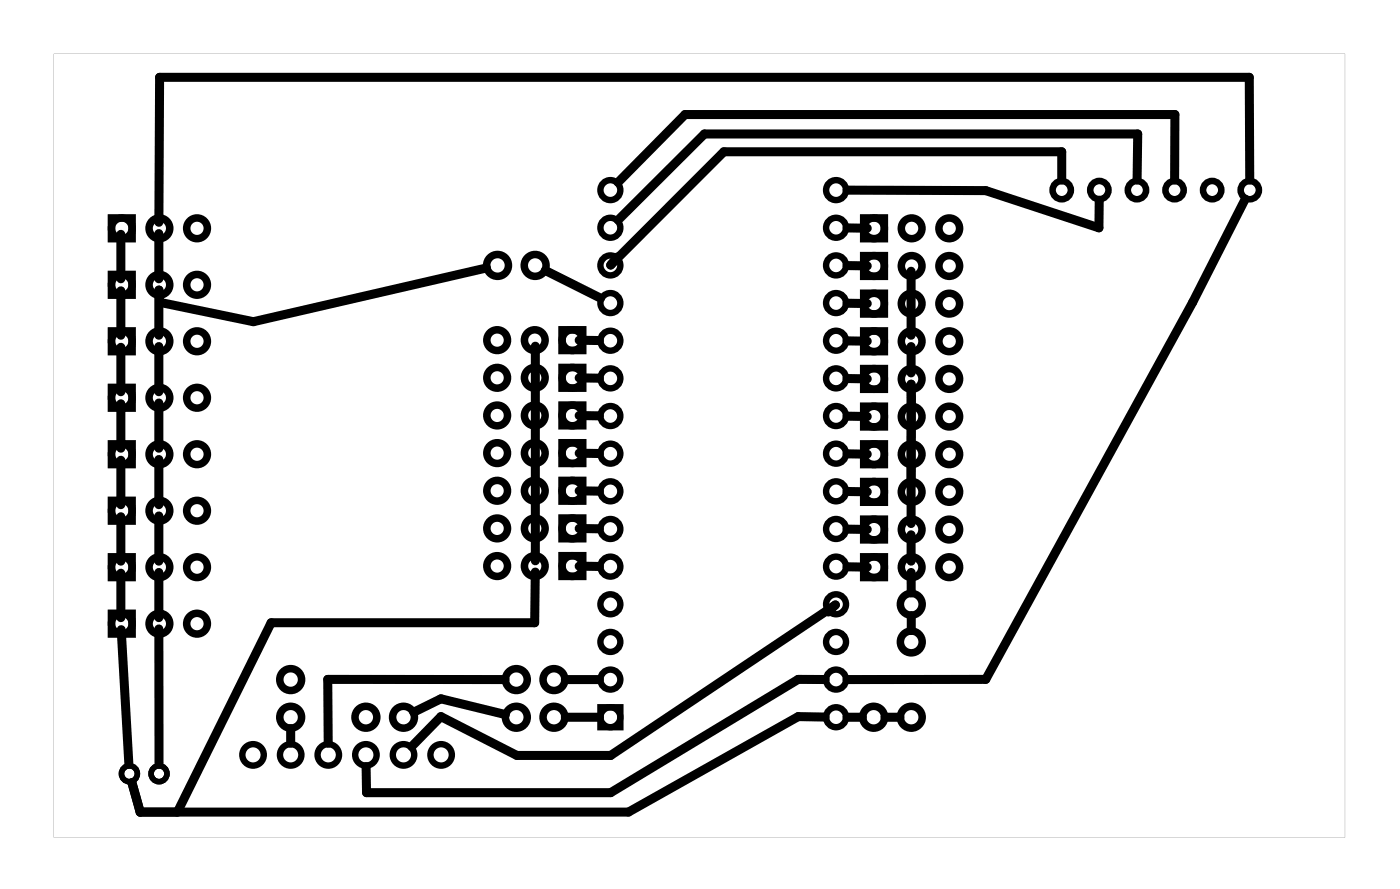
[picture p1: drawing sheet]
<svg xmlns="http://www.w3.org/2000/svg" width="95mm" height="60mm" viewBox="0 0 95 60" stroke-linecap="round" stroke-linejoin="round" font-family="sans-serif">
<path d="M3.6 3.6v52.9h87.2v-52.9zM3.6 3.6h87.2v52.9h-87.2z" fill="#000"/>
<g fill="none" stroke="#000" stroke-width=".43">
<path d="M40.5 47.7h1.4v1.4h-1.4z"/>
<circle cx="41.2" cy="17.9" r=".67"/>
<circle cx="41.2" cy="12.8" r=".67"/>
<circle cx="41.2" cy="15.4" r=".67"/>
<circle cx="56.5" cy="17.9" r=".67"/>
<circle cx="56.5" cy="12.8" r=".67"/>
<circle cx="56.5" cy="15.4" r=".67"/>
<circle cx="41.2" cy="25.5" r=".67"/>
<circle cx="41.2" cy="28.1" r=".67"/>
<circle cx="41.2" cy="20.4" r=".67"/>
<circle cx="41.2" cy="23" r=".67"/>
<circle cx="41.2" cy="30.6" r=".67"/>
<circle cx="41.2" cy="38.2" r=".67"/>
<circle cx="41.2" cy="33.1" r=".67"/>
<circle cx="41.2" cy="35.7" r=".67"/>
<circle cx="56.5" cy="23" r=".67"/>
<circle cx="56.5" cy="28.1" r=".67"/>
<circle cx="56.5" cy="25.5" r=".67"/>
<circle cx="56.5" cy="20.4" r=".67"/>
<circle cx="56.5" cy="30.6" r=".67"/>
<circle cx="56.5" cy="35.7" r=".67"/>
<circle cx="56.5" cy="38.2" r=".67"/>
<circle cx="56.5" cy="33.1" r=".67"/>
<circle cx="17.1" cy="50.9" r=".72"/>
<circle cx="19.6" cy="50.9" r=".72"/>
<circle cx="22.2" cy="50.9" r=".72"/>
<circle cx="24.7" cy="50.9" r=".72"/>
<circle cx="27.3" cy="50.9" r=".72"/>
<circle cx="29.8" cy="50.9" r=".72"/>
<circle cx="41.2" cy="48.4" r=".67"/>
<circle cx="41.2" cy="40.8" r=".67"/>
<circle cx="41.2" cy="45.8" r=".67"/>
<circle cx="41.2" cy="43.3" r=".67"/>
<circle cx="56.5" cy="48.4" r=".67"/>
<circle cx="56.5" cy="40.8" r=".67"/>
<circle cx="56.5" cy="45.8" r=".67"/>
<circle cx="56.5" cy="43.3" r=".67"/>
</g>
<g fill="none" stroke="#000" stroke-width=".51">
<path d="M7.5 14.7h1.4v1.4h-1.4zM7.5 18.5h1.4v1.4h-1.4zM58.3 19.8h1.4v1.4h-1.4zM58.3 17.2h1.4v1.4h-1.4zM58.3 14.7h1.4v1.4h-1.4zM7.5 29.9h1.4v1.4h-1.4zM7.5 22.3h1.4v1.4h-1.4zM7.5 33.8h1.4v1.4h-1.4zM7.5 26.1h1.4v1.4h-1.4zM7.5 37.6h1.4v1.4h-1.4zM38 37.5h1.4v1.4h-1.4zM38 32.4h1.4v1.4h-1.4z"/>
<path d="M38 34.9h1.4v1.4h-1.4zM38 29.9h1.4v1.4h-1.4zM38 24.8h1.4v1.4h-1.4zM38 27.3h1.4v1.4h-1.4zM38 22.2h1.4v1.4h-1.4zM58.3 35h1.4v1.4h-1.4zM58.3 37.6h1.4v1.4h-1.4zM58.3 29.9h1.4v1.4h-1.4zM58.3 32.5h1.4v1.4h-1.4zM58.3 27.4h1.4v1.4h-1.4zM58.3 24.9h1.4v1.4h-1.4zM58.3 22.3h1.4v1.4h-1.4z"/>
<path d="M7.5 41.4h1.4v1.4h-1.4z"/>
<circle cx="8.2" cy="15.4" r=".7"/>
<circle cx="8.2" cy="19.2" r=".7"/>
<circle cx="10.8" cy="15.4" r=".7"/>
<circle cx="10.8" cy="19.2" r=".7"/>
<circle cx="13.3" cy="15.4" r=".7"/>
<circle cx="13.3" cy="19.2" r=".7"/>
<circle cx="33.6" cy="17.9" r=".74"/>
<circle cx="36.1" cy="17.9" r=".74"/>
<circle cx="59" cy="17.9" r=".7"/>
<circle cx="59" cy="15.4" r=".7"/>
<circle cx="61.6" cy="15.4" r=".7"/>
<circle cx="61.6" cy="17.9" r=".7"/>
<circle cx="64.1" cy="17.9" r=".7"/>
<circle cx="64.1" cy="15.4" r=".7"/>
<circle cx="8.2" cy="34.5" r=".7"/>
<circle cx="8.2" cy="38.3" r=".7"/>
<circle cx="8.2" cy="23" r=".7"/>
<circle cx="8.2" cy="26.8" r=".7"/>
<circle cx="8.2" cy="30.6" r=".7"/>
<circle cx="10.8" cy="23" r=".7"/>
<circle cx="10.8" cy="34.5" r=".7"/>
<circle cx="10.8" cy="38.3" r=".7"/>
<circle cx="10.8" cy="26.8" r=".7"/>
<circle cx="10.8" cy="30.6" r=".7"/>
<circle cx="13.3" cy="23" r=".7"/>
<circle cx="13.3" cy="38.3" r=".7"/>
<circle cx="13.3" cy="26.8" r=".7"/>
<circle cx="13.3" cy="34.5" r=".7"/>
<circle cx="13.3" cy="30.6" r=".7"/>
<circle cx="33.6" cy="35.6" r=".7"/>
<circle cx="33.6" cy="38.2" r=".7"/>
<circle cx="33.6" cy="33.1" r=".7"/>
<circle cx="33.6" cy="30.6" r=".7"/>
<circle cx="33.6" cy="28" r=".7"/>
<circle cx="33.6" cy="22.9" r=".7"/>
<circle cx="33.6" cy="25.5" r=".7"/>
<circle cx="36.1" cy="35.6" r=".7"/>
<circle cx="36.1" cy="22.9" r=".7"/>
<circle cx="36.1" cy="33.1" r=".7"/>
<circle cx="36.1" cy="28" r=".7"/>
<circle cx="36.1" cy="38.2" r=".7"/>
<circle cx="36.1" cy="25.5" r=".7"/>
<circle cx="36.1" cy="30.6" r=".7"/>
<circle cx="38.7" cy="33.1" r=".7"/>
<circle cx="38.7" cy="35.6" r=".7"/>
<circle cx="38.7" cy="30.6" r=".7"/>
<circle cx="38.7" cy="25.5" r=".7"/>
<circle cx="38.7" cy="22.9" r=".7"/>
<circle cx="38.7" cy="38.2" r=".7"/>
<circle cx="38.7" cy="28" r=".7"/>
<circle cx="59" cy="35.7" r=".7"/>
<circle cx="59" cy="38.3" r=".7"/>
<circle cx="59" cy="20.5" r=".7"/>
<circle cx="59" cy="25.6" r=".7"/>
<circle cx="59" cy="30.6" r=".7"/>
<circle cx="59" cy="28.1" r=".7"/>
<circle cx="59" cy="23" r=".7"/>
<circle cx="59" cy="33.2" r=".7"/>
<circle cx="61.6" cy="38.3" r=".7"/>
<circle cx="61.6" cy="33.2" r=".7"/>
<circle cx="61.6" cy="25.6" r=".7"/>
<circle cx="61.6" cy="23" r=".7"/>
<circle cx="61.6" cy="20.5" r=".7"/>
<circle cx="61.6" cy="30.6" r=".7"/>
<circle cx="61.6" cy="35.7" r=".7"/>
<circle cx="61.6" cy="28.1" r=".7"/>
<circle cx="64.1" cy="30.6" r=".7"/>
<circle cx="64.1" cy="33.2" r=".7"/>
<circle cx="64.1" cy="28.1" r=".7"/>
<circle cx="64.1" cy="23" r=".7"/>
<circle cx="64.1" cy="38.3" r=".7"/>
<circle cx="64.1" cy="25.6" r=".7"/>
<circle cx="64.1" cy="20.5" r=".7"/>
<circle cx="64.1" cy="35.7" r=".7"/>
<circle cx="8.2" cy="42.1" r=".7"/>
<circle cx="10.8" cy="42.1" r=".7"/>
<circle cx="13.3" cy="42.1" r=".7"/>
<circle cx="19.6" cy="45.8" r=".74"/>
<circle cx="19.6" cy="48.4" r=".74"/>
<circle cx="24.7" cy="48.4" r=".74"/>
<circle cx="27.3" cy="48.4" r=".74"/>
<circle cx="34.9" cy="48.4" r=".74"/>
<circle cx="34.9" cy="45.8" r=".74"/>
<circle cx="37.4" cy="45.8" r=".74"/>
<circle cx="37.4" cy="48.4" r=".74"/>
<circle cx="59" cy="48.4" r=".74"/>
<circle cx="61.5" cy="40.8" r=".74"/>
<circle cx="61.5" cy="43.3" r=".74"/>
<circle cx="61.5" cy="48.4" r=".74"/>
</g>
<g fill="none" stroke="#000" stroke-width=".44">
<circle cx="71.7" cy="12.8" r=".62"/>
<circle cx="74.2" cy="12.8" r=".62"/>
<circle cx="76.8" cy="12.8" r=".62"/>
<circle cx="79.3" cy="12.8" r=".62"/>
<circle cx="81.9" cy="12.8" r=".62"/>
<circle cx="84.4" cy="12.8" r=".62"/>
</g>
<g fill="none" stroke="#000" stroke-width=".37">
<circle cx="8.7" cy="52.2" r=".54"/>
<circle cx="10.7" cy="52.2" r=".54"/>
</g>
<g fill="none" stroke="#000" stroke-width=".61">
<path d="M8.2 15.8v3M8.2 19.6v3M10.7 15.8v3M32.9 18.1l-15.8 3.6-6.3-1.3-.1-.8v3M36.8 18.2l3.8 1.9M57.2 17.9h1.4M57.2 15.4h1.4M57.2 12.8l9.4 .1 7.6 2.5v-1.9M61.5 18.3v4.3M71.7 12.1v-1.9h-22.8l-7.7 7.7 .5-.6M76.8 12.1v-3.1h-29.2l-5.9 5.8M79.3 12.1v-4.4h-33l-4.6 4.6"/>
<path d="M84.1 13.4l-3.6 7-13.9 25.4h-9.4M84.4 12.1v-6.9h-73.6l-.1 9.8M8.2 23.4v3M8.2 27.2v3M8.2 31v3M8.2 34.9v3M8.2 38.7v3M10.7 23.4v3M10.7 27.2v3M10.7 31v3M10.7 34.8v3.1M10.7 38.6v3.1"/>
<path d="M36.1 38.6v3.4h-17.8l-6.3 12.8M36.2 23.4v14.4M39.1 38.2h1.4M39.1 35.7h1.4M39.1 33.1h1.4M39.1 30.6h1.4M39.1 28l1.4 .1M39.1 25.5h1.4M39.1 23h1.4M57.2 20.5h1.4M57.2 23h1.4M57.2 25.5l1.4 .1"/>
<path d="M57.2 28.1h1.4M57.2 30.6h1.4M57.2 33.2h1.4M57.2 35.7h1.4M57.2 38.2l1.4 .1M61.5 23.4v1.8M61.5 36.1v1.8M61.5 38.6v1.4M61.5 26.8v-.9v9.4M8.2 42.5l.5 9.1M10.7 42.4v9.2M19.6 49.1v1"/>
<path d="M27.9 48l1.9-.9 4.3 1.1M34.1 45.8h-12l.1 4.3M38.2 45.8h2.3M38.2 48.4h2.3M55.7 45.8h-1.8l-12.7 7.7h-16.4l-.1-1.8M55.7 48.4l-1.8-.1-11.5 6.5h-32.9l-.6-2M55.9 41.3l.5-.5-15.2 10.2h-6.3l-5.1-2.7-2 2.1M57.2 48.4h1M59.8 48.4h1M61.5 41.5v1"/>
</g>
</svg>
